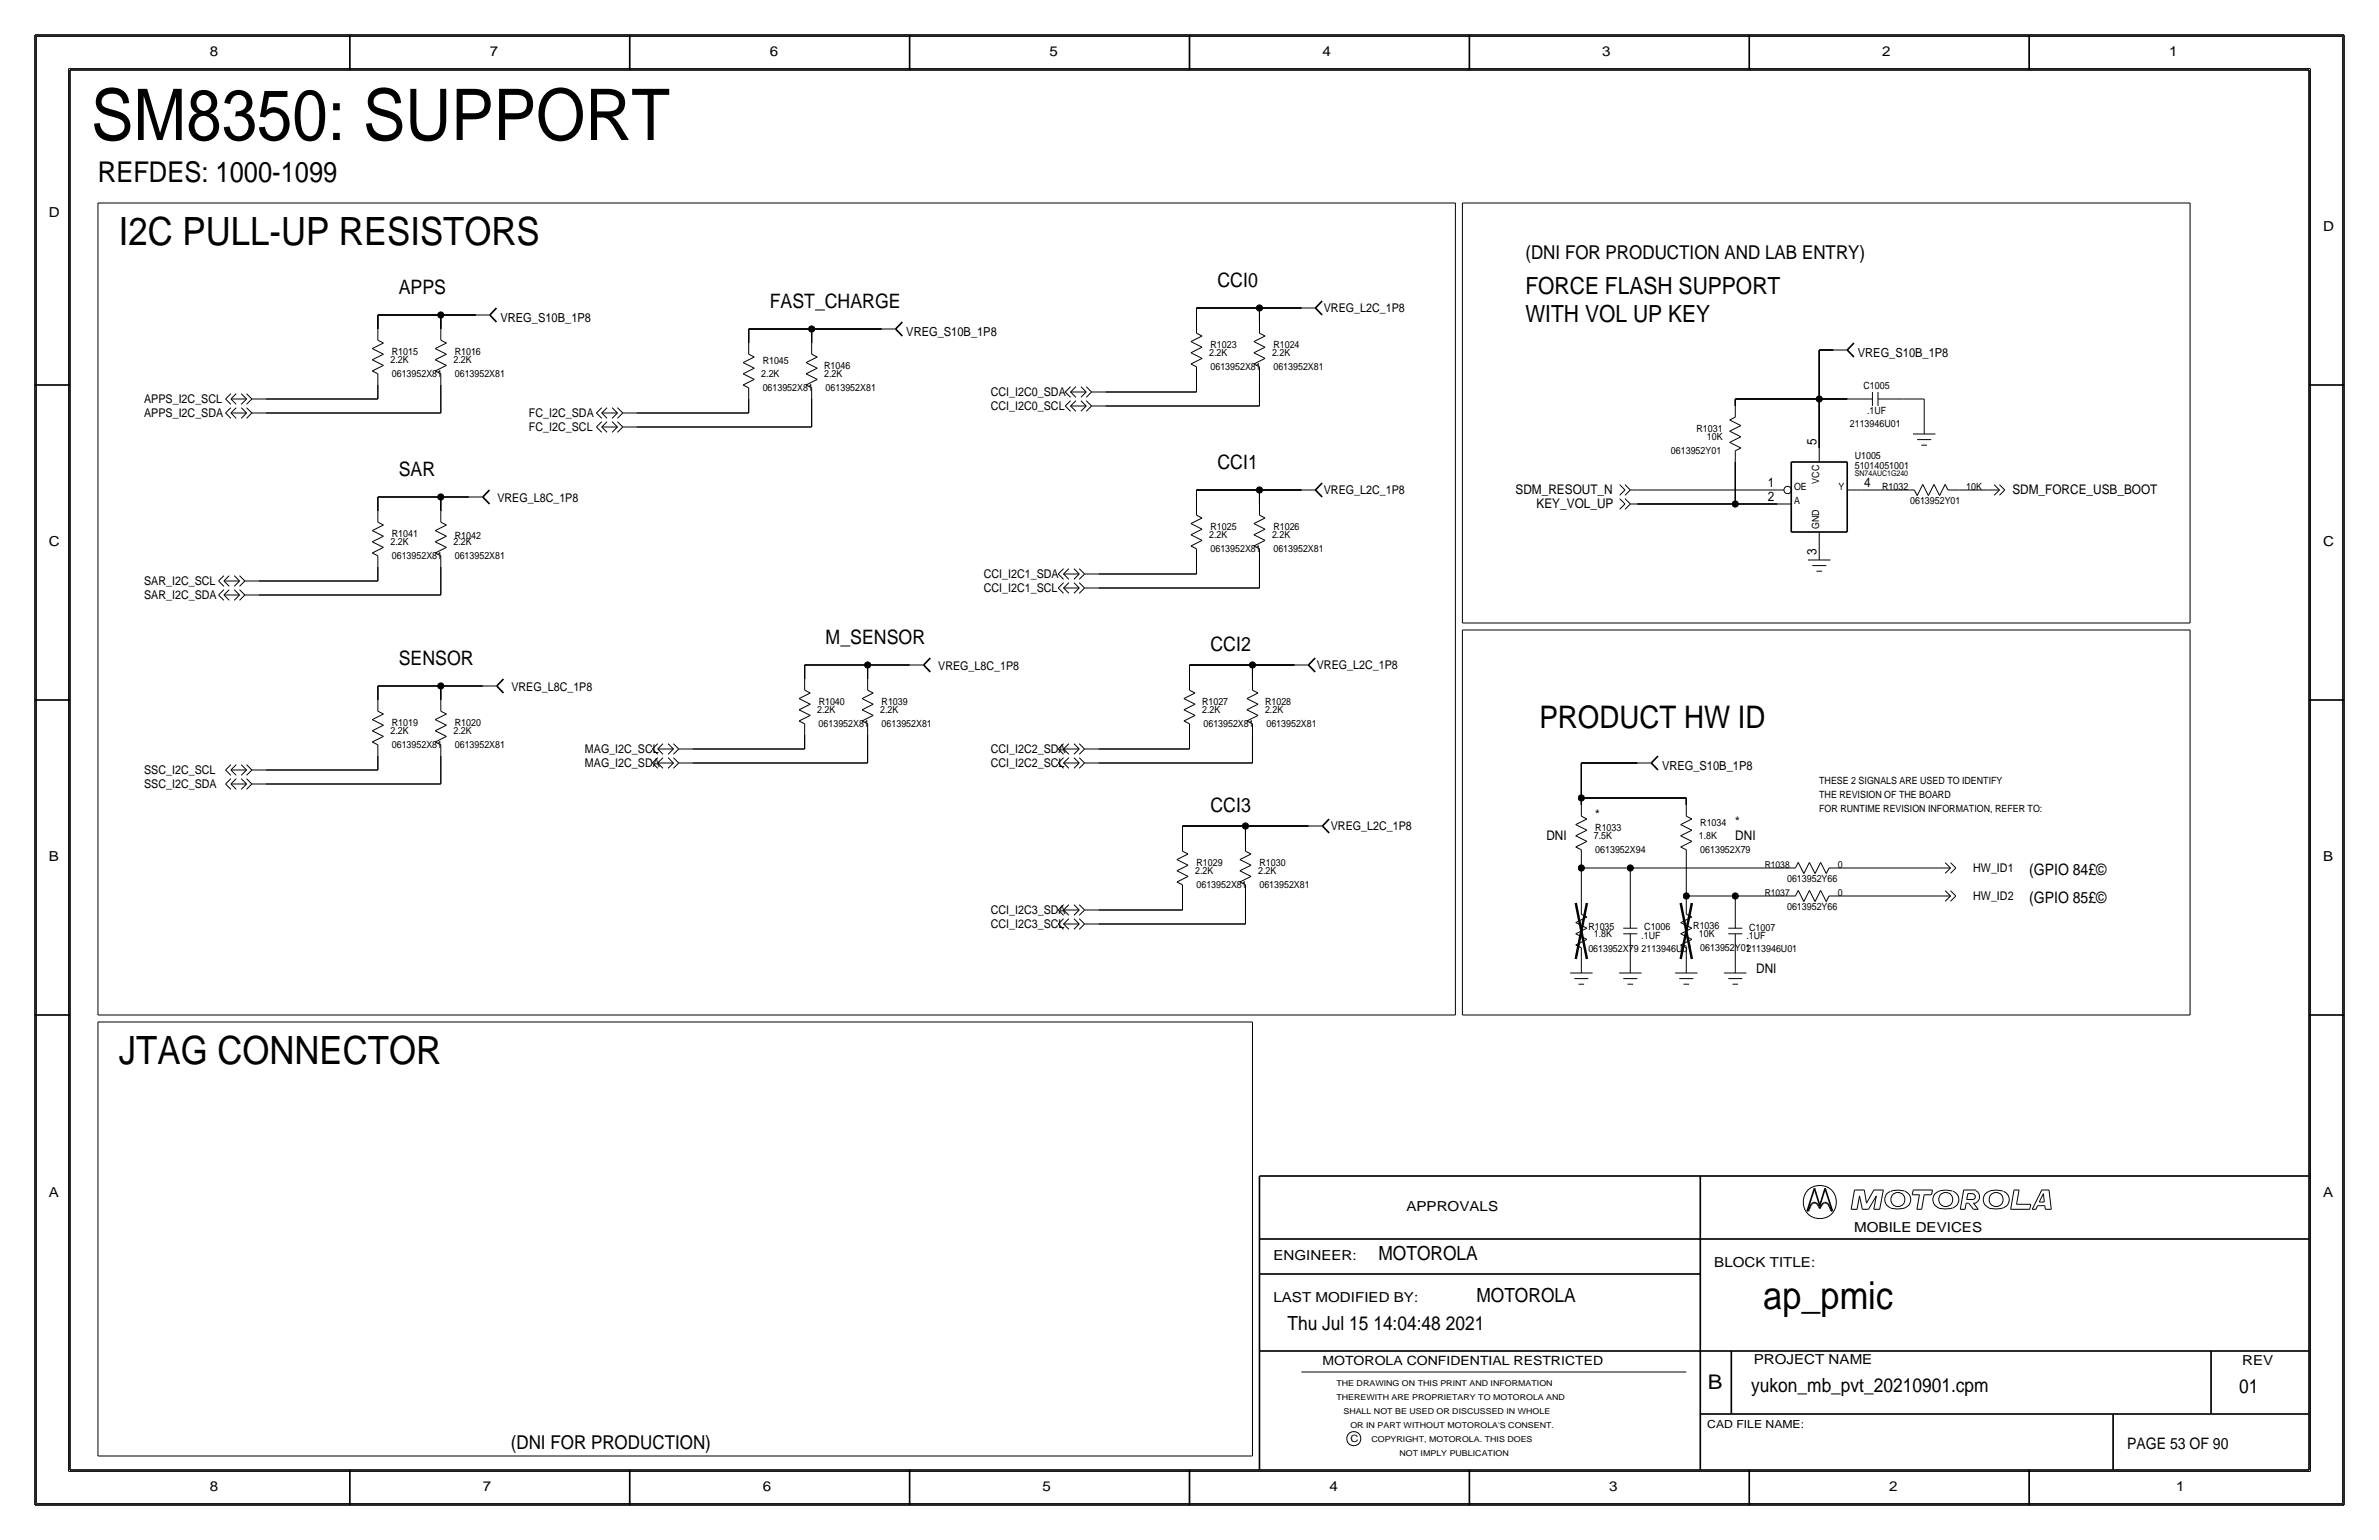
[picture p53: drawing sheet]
<svg xmlns="http://www.w3.org/2000/svg" width="432mm" height="279mm" viewBox="0 0 432 279" stroke-linecap="round" stroke-linejoin="round" font-family="sans-serif">
<defs><g id="words">
<text font-size="12.9" x="16.5" y="25.4">SM8350: SUPPORT</text>
<g font-size="7.1">
<text x="21.6" y="44.4">I2C PULL-UP RESISTORS</text>
<text x="21.6" y="193">JTAG CONNECTOR</text>
</g>
<text font-size="7" x="320" y="237.5">ap_pmic</text>
<text font-size="5.6" x="279.4" y="132.1">PRODUCT HW ID</text>
<text font-size="5.2" x="17.8" y="33">REFDES: 1000-1099</text>
<g font-size="4.3">
<text x="276.9" y="53.3">FORCE FLASH SUPPORT</text>
<text x="276.9" y="58.4">WITH VOL UP KEY</text>
</g>
<text font-size="3.7" x="310" y="252.1">B</text>
<g font-size="3.6">
<text x="72.4" y="53.3">APPS</text>
<text x="221" y="52.1">CCI0</text>
<text x="139.7" y="55.9">FAST_CHARGE</text>
<text x="72.4" y="86.4">SAR</text>
<text x="221" y="85.1">CCI1</text>
<text x="149.9" y="116.8">M_SENSOR</text>
<text x="219.7" y="118.1">CCI2</text>
<text x="72.4" y="120.6">SENSOR</text>
<text x="219.7" y="147.3">CCI3</text>
</g>
<g font-size="3.5">
<text x="276.9" y="47">(DNI FOR PRODUCTION AND LAB ENTRY)</text>
<text x="250.2" y="228.6">MOTOROLA</text>
<text x="268" y="236.2">MOTOROLA</text>
<text x="233.7" y="241.3">Thu Jul 15 14:04:48 2021</text>
<text x="317.9" y="252.6">yukon_mb_pvt_20210901.cpm</text>
<text x="406.4" y="252.7">01</text>
<text x="92.7" y="262.9">(DNI FOR PRODUCTION)</text>
</g>
<g font-size="2.9">
<text x="368.3" y="158.8">(GPIO 84£©</text>
<text x="368.3" y="163.8">(GPIO 85£©</text>
<text x="386.1" y="262.9">PAGE 53 OF 90</text>
</g>
<g font-size="2.5">
<text x="38.1" y="10.2">8</text>
<text x="88.9" y="10.2">7</text>
<text x="139.7" y="10.2">6</text>
<text x="190.5" y="10.2">5</text>
<text x="240" y="10.2">4</text>
<text x="290.8" y="10.2">3</text>
<text x="341.6" y="10.2">2</text>
<text x="393.7" y="10.2">1</text>
<text x="8.9" y="39.4">D</text>
<text x="421.6" y="41.9">D</text>
<text x="8.9" y="99.1">C</text>
<text x="421.6" y="99.1">C</text>
<text x="8.9" y="156.2">B</text>
<text x="421.6" y="156.2">B</text>
<text x="8.9" y="217.2">A</text>
<text x="255.3" y="219.7">APPROVALS</text>
<text x="421.6" y="217.2">A</text>
<text x="336.5" y="223.5">MOBILE DEVICES</text>
<text x="231.1" y="228.6">ENGINEER:</text>
<text x="311.1" y="229.9">BLOCK TITLE:</text>
<text x="231.1" y="236.2">LAST MODIFIED BY:</text>
<text x="318.3" y="247.5">PROJECT NAME</text>
<text x="407" y="247.6">REV</text>
<text x="38.1" y="270.5">8</text>
<text x="87.6" y="270.5">7</text>
<text x="138.4" y="270.5">6</text>
<text x="189.2" y="270.5">5</text>
<text x="241.3" y="270.5">4</text>
<text x="292.1" y="270.5">3</text>
<text x="342.9" y="270.5">2</text>
<text x="395" y="270.5">1</text>
</g>
<g font-size="2.4">
<text x="329.7" y="80.8" transform="rotate(-90 329.7 80.8)">5</text>
<text x="275.1" y="89.7">SDM_RESOUT_N</text>
<text x="320.9" y="88.4">1</text>
<text x="338.3" y="88.4">4</text>
<text x="365.3" y="89.7">SDM_FORCE_USB_BOOT</text>
<text x="278.9" y="92.2">KEY_VOL_UP</text>
<text x="320.9" y="90.9">2</text>
<text x="329.7" y="100.8" transform="rotate(-90 329.7 100.8)">3</text>
<text x="289.6" y="148.6">*</text>
<text x="315" y="149.9">*</text>
<text x="280.7" y="152.4">DNI</text>
<text x="315" y="152.4">DNI</text>
<text x="318.8" y="176.5">DNI</text>
</g>
<g font-size="2.3">
<text x="90.8" y="58.4">VREG_S10B_1P8</text>
<text x="164.5" y="61">VREG_S10B_1P8</text>
<text x="337.2" y="64.8">VREG_S10B_1P8</text>
<text x="301.7" y="139.7">VREG_S10B_1P8</text>
<text x="240" y="247.6">MOTOROLA CONFIDENTIAL RESTRICTED</text>
</g>
<g font-size="2.2">
<text x="240.3" y="56.6">VREG_L2C_1P8</text>
<text x="179.8" y="71.9">CCI_I2C0_SDA</text>
<text x="26.2" y="75.7">APPS_I2C_SDA</text>
<text x="26.2" y="73.2">APPS_I2C_SCL</text>
<text x="96" y="75.7">FC_I2C_SDA</text>
<text x="179.8" y="74.4">CCI_I2C0_SCL</text>
<text x="96" y="78.2">FC_I2C_SCL</text>
<text x="240.3" y="89.7">VREG_L2C_1P8</text>
<text x="90.3" y="91">VREG_L8C_1P8</text>
<text x="26.2" y="106.2">SAR_I2C_SCL</text>
<text x="178.6" y="107.4">CCI_I2C1_SCL</text>
<text x="178.6" y="104.9">CCI_I2C1_SDA</text>
<text x="26.2" y="108.7">SAR_I2C_SDA</text>
<text x="92.8" y="125.3">VREG_L8C_1P8</text>
<text x="170.3" y="121.5">VREG_L8C_1P8</text>
<text x="239" y="121.4">VREG_L2C_1P8</text>
<text x="106.2" y="136.7">MAG_I2C_SCL</text>
<text x="179.8" y="136.7">CCI_I2C2_SDA</text>
<text x="26.2" y="143">SSC_I2C_SDA</text>
<text x="26.2" y="140.5">SSC_I2C_SCL</text>
<text x="106.2" y="139.2">MAG_I2C_SDA</text>
<text x="179.8" y="139.2">CCI_I2C2_SCL</text>
<text x="241.6" y="150.6">VREG_L2C_1P8</text>
<text x="358.1" y="158.2">HW_ID1</text>
<text x="179.8" y="165.9">CCI_I2C3_SDA</text>
<text x="358.1" y="163.3">HW_ID2</text>
<text x="179.8" y="168.4">CCI_I2C3_SCL</text>
</g>
<text font-size="2" x="309.9" y="259.1">CAD FILE NAME:</text>
<g font-size="1.8">
<text x="70.9" y="65.9">2.2K</text>
<text x="71.1" y="64.4">R1015</text>
<text x="82.3" y="65.9">2.2K</text>
<text x="82.5" y="64.4">R1016</text>
<text x="219.5" y="64.6">2.2K</text>
<text x="219.7" y="63.1">R1023</text>
<text x="230.9" y="64.6">2.2K</text>
<text x="231.1" y="63.1">R1024</text>
<text x="71.1" y="68.4">0613952X81</text>
<text x="82.6" y="68.4">0613952X81</text>
<text x="138.2" y="68.4">2.2K</text>
<text x="138.4" y="71">0613952X81</text>
<text x="138.4" y="66">R1045</text>
<text x="149.6" y="67">R1046</text>
<text x="149.6" y="68.4">2.2K</text>
<text x="149.9" y="71">0613952X81</text>
<text x="219.7" y="67.2">0613952X81</text>
<text x="231.1" y="67.2">0613952X81</text>
<text x="338.2" y="70.6">C1005</text>
<text x="335.8" y="77.5">2113946U01</text>
<text x="338.9" y="75.2">.1UF</text>
<text x="303.3" y="82.4">0613952Y01</text>
<text x="307.9" y="78.4">R1031</text>
<text x="309.8" y="79.9">10K</text>
<text x="336.7" y="83.3">U1005</text>
<text x="325.6" y="88.9">OE</text>
<text x="330.2" y="87.7" transform="rotate(-90 330.2 87.7)">VCC</text>
<text x="333.7" y="88.9">Y</text>
<text x="336.7" y="85.1">51014051001</text>
<text x="341.6" y="88.9">R1032</text>
<text x="356.9" y="88.9">10K</text>
<text x="325.6" y="91.4">A</text>
<text x="346.7" y="91.4">0613952Y01</text>
<text x="70.9" y="98.9">2.2K</text>
<text x="71.1" y="101.4">0613952X81</text>
<text x="71.1" y="97.4">R1041</text>
<text x="82.3" y="98.9">2.2K</text>
<text x="82.5" y="101.4">0613952X81</text>
<text x="82.6" y="97.8">R1042</text>
<text x="219.5" y="97.6">2.2K</text>
<text x="219.7" y="100.2">0613952X81</text>
<text x="219.7" y="96.2">R1025</text>
<text x="230.9" y="97.6">2.2K</text>
<text x="231.1" y="100.2">0613952X81</text>
<text x="231.1" y="96.2">R1026</text>
<text x="330.2" y="96" transform="rotate(-90 330.2 96)">GND</text>
<text x="71.1" y="131.7">R1019</text>
<text x="82.6" y="131.7">R1020</text>
<text x="148.3" y="129.4">2.2K</text>
<text x="148.6" y="131.9">0613952X81</text>
<text x="148.6" y="127.9">R1040</text>
<text x="159.8" y="129.4">2.2K</text>
<text x="160" y="131.9">0613952X81</text>
<text x="160" y="127.9">R1039</text>
<text x="218.2" y="129.4">2.2K</text>
<text x="218.2" y="127.9">R1027</text>
<text x="218.4" y="131.9">0613952X81</text>
<text x="229.6" y="129.4">2.2K</text>
<text x="229.6" y="127.9">R1028</text>
<text x="229.9" y="131.9">0613952X81</text>
<text x="70.9" y="133.2">2.2K</text>
<text x="71.1" y="135.7">0613952X81</text>
<text x="82.3" y="133.2">2.2K</text>
<text x="82.6" y="135.7">0613952X81</text>
<text x="330.2" y="142.2">THESE 2 SIGNALS ARE USED TO IDENTIFY</text>
<text x="308.6" y="149.9">R1034</text>
<text x="330.2" y="144.8">THE REVISION OF THE BOARD</text>
<text x="330.2" y="147.3">FOR RUNTIME REVISION INFORMATION, REFER TO:</text>
<text x="289.3" y="152.2">7.5K</text>
<text x="289.6" y="154.8">0613952X94</text>
<text x="289.6" y="150.8">R1033</text>
<text x="308.4" y="152.2">1.8K</text>
<text x="308.6" y="154.8">0613952X79</text>
<text x="216.9" y="158.6">2.2K</text>
<text x="217.2" y="161.1">0613952X81</text>
<text x="217.2" y="157.1">R1029</text>
<text x="228.3" y="158.6">2.2K</text>
<text x="228.6" y="161.1">0613952X81</text>
<text x="228.6" y="157.1">R1030</text>
<text x="324.4" y="160">0613952Y66</text>
<text x="333.6" y="157.5">0</text>
<text x="324.4" y="165.1">0613952Y66</text>
<text x="333.6" y="162.6">0</text>
<text x="288.3" y="168.7">R1035</text>
<text x="288.3" y="172.7">0613952X79</text>
<text x="289.3" y="170">1.8K</text>
<text x="297.9" y="172.7">2113946U01</text>
<text x="297.9" y="170.4">.1UF</text>
<text x="298.5" y="168.7">C1006</text>
<text x="307.3" y="168.6">R1036</text>
<text x="308.4" y="170">10K</text>
<text x="308.6" y="172.6">0613952Y012113946U01</text>
<text x="317" y="170.4">.1UF</text>
<text x="317.5" y="168.9">C1007</text>
<text x="245.1" y="261.6">C</text>
</g>
<g font-size="1.7">
<text x="320.3" y="157.5">R1038</text>
<text x="320.3" y="162.6">R1037</text>
</g>
<g font-size="1.5">
<text x="242.6" y="251.5">THE DRAWING ON THIS PRINT AND INFORMATION</text>
<text x="242.6" y="254">THEREWITH ARE PROPRIETARY TO MOTOROLA AND</text>
<text x="243.8" y="256.5">SHALL NOT BE USED OR DISCUSSED IN WHOLE</text>
<text x="245.1" y="259.1">OR IN PART WITHOUT MOTOROLA'S CONSENT.</text>
<text x="248.9" y="261.6">COPYRIGHT, MOTOROLA. THIS DOES</text>
<text x="254" y="264.2">NOT IMPLY PUBLICATION</text>
</g>
<text font-size="1.4" x="336.7" y="86.4">SN74AUC1G240</text>
</g></defs>
<!-- layer: Nets -->
<g fill="none" stroke="#000" stroke-width=".18">
<path d="M17.8 36.8h246.4zM17.8 36.8v147.4zM264.2 36.8v147.3zM265.4 36.8v76.2zM265.4 36.8h132.1zM397.5 36.8v76.2zM68.6 57.2v2.5zM68.6 57.2h11.4zM80 57.2v2.5zM80 57.2h6.4zM135.9 59.7v2.5zM135.9 59.7h11.4z"/>
<path d="M147.3 59.7v2.5zM147.3 59.7h12.7zM217.2 55.9v2.5zM217.2 55.9h11.4zM228.6 55.9h7.6zM228.6 55.9v2.5zM48.3 74.9h31.7zM48.3 72.4h20.3zM68.6 69.8v2.6zM80 69.8v5.1zM115.6 77.5h31.7zM115.6 74.9h20.3z"/>
<path d="M135.9 72.4v2.5zM147.3 72.4v5.1zM200.7 71.1h16.5zM200.7 73.7h27.9zM217.2 68.6v2.5zM228.6 68.6v5.1zM315 72.4v1.3zM315 72.4h15.2zM330.2 63.5h2.5zM330.2 72.4v8.9zM330.2 72.4h5.1zM330.2 63.5v8.9z"/>
<path d="M345.4 72.4h3.9zM349.2 72.4v3.8zM68.6 90.2v2.5zM68.6 90.2h11.4zM80 90.2h5.1zM80 90.2v2.5zM217.2 88.9v2.5zM217.2 88.9h11.4zM228.6 88.9h7.6zM228.6 88.9v2.5zM297.2 88.9h25.4zM297.2 91.4h17.8z"/>
<path d="M315 91.4h7.6zM315 83.8v7.6zM337.8 88.9h7.6zM355.6 88.9h5.1zM47 105.4h21.6zM47 107.9h33zM68.6 102.9v2.5zM80 102.9v5.1zM199.4 104.1h17.8zM199.4 106.7h29.2zM217.2 101.6v2.5zM228.6 101.6v5.1z"/>
<path d="M265.4 114.3v69.8zM265.4 113h132.1zM265.4 114.3h132.1zM397.5 114.3v69.8zM48.3 139.7h20.3zM68.6 124.5v2.5zM68.6 124.5h11.4zM68.6 137.2v2.5zM80 124.5h7.6zM80 124.5v2.5zM80 137.2v5zM125.7 135.9h20.3z"/>
<path d="M125.7 138.4h31.8zM146 120.7v2.5zM146 120.7h11.5zM146 133.3v2.6zM157.5 120.7v2.5zM157.5 133.3v5.1zM157.5 120.7h7.6zM199.4 135.9h16.5zM199.4 138.4h27.9zM215.9 120.7v2.5zM215.9 120.7h11.4zM215.9 133.3v2.6z"/>
<path d="M227.3 120.7h7.6zM227.3 120.7v2.5zM227.3 133.3v5.1zM287 138.4h10.2zM287 138.4v6.4zM48.3 142.2h31.7zM214.6 149.9v2.5zM214.6 149.9h11.5zM226.1 149.9v2.5zM226.1 149.9h11.4zM287 144.8v1.2zM287 144.8h19.1z"/>
<path d="M287 157.5v6.3zM287 156.2v1.3zM287 157.5h8.9zM295.9 157.5v6.3zM295.9 157.5h27.9zM306.1 144.8v1.2zM306.1 156.2v6.4zM334 157.5h17.8zM199.4 165.1h15.2zM199.4 167.6h26.7zM214.6 162.6v2.5zM226.1 162.6v5z"/>
<path d="M306.1 162.6v1.2zM306.1 162.6h8.9zM315 162.6v1.2zM315 162.6h8.8zM334 162.6h17.8zM17.8 184.1h246.4zM17.8 185.4v78.8zM17.8 185.4h209.5zM227.3 185.4v78.8zM265.4 184.1h132.1zM17.8 264.2h209.5z"/>
</g>
<g fill="#000" stroke="#000" stroke-width=".18">
<circle cx="80" cy="57.1" r=".56"/>
<circle cx="147.3" cy="59.7" r=".56"/>
<circle cx="228.6" cy="55.9" r=".56"/>
<circle cx="330.2" cy="72.4" r=".56"/>
<circle cx="80" cy="90.2" r=".56"/>
<circle cx="228.6" cy="88.9" r=".56"/>
<circle cx="315" cy="91.4" r=".56"/>
<circle cx="80" cy="124.5" r=".56"/>
<circle cx="157.5" cy="120.6" r=".56"/>
<circle cx="227.3" cy="120.6" r=".56"/>
<circle cx="226.1" cy="149.9" r=".56"/>
<circle cx="287" cy="157.5" r=".56"/>
<circle cx="287" cy="144.8" r=".56"/>
<circle cx="295.9" cy="157.5" r=".56"/>
<circle cx="306.1" cy="162.6" r=".56"/>
<circle cx="315" cy="162.6" r=".56"/>
</g>
<!-- layer: Components -->
<g fill="none" stroke="#000" stroke-width=".18">
<path d="M68.6 59.7v2zM80 59.7v2zM86.4 57.2h2.5zM160 59.7h2.6zM217.2 58.4v2.1zM228.6 58.4v2.1zM236.2 55.9h2.6zM40.9 72.4l1 1zM40.9 72.4l1-1zM40.9 74.9l1 1zM40.9 74.9l1-.9zM41.9 72.4h2.9z"/>
<path d="M41.9 74.9h2.9zM41.9 72.4l1 1zM41.9 74.9l1 1zM41.9 72.4l1-1zM41.9 74.9l1-.9zM43.8 73.4l1-1zM43.8 71.4l1 1zM43.8 75.9l1-1zM43.8 74l1 .9zM44.8 73.4l.9-1zM44.8 75.9l.9-1zM44.8 71.4l.9 1z"/>
<path d="M44.8 74l.9 .9zM45.7 72.4h2.6zM45.7 74.9h2.6zM67.6 63.2l2 1.1zM67.6 67.3l2-1zM67.6 65.3l2-1zM67.6 65.3l2 1zM67.6 63.2l2-1zM67.6 67.3l1 .5zM68.6 67.8v2zM68.6 61.7l1 .5zM79 63.2l2 1.1z"/>
<path d="M79 67.3l2-1zM79 65.3l2-1zM79 65.3l2 1zM79 63.2l2-1zM79 67.3l1 .5zM80 61.7l1 .5zM80 67.8v2zM108.3 74.9l.9 1zM108.3 77.5l.9 .9zM108.3 74.9l.9-.9zM108.3 77.5l.9-1zM109.2 74.9l1 1z"/>
<path d="M109.2 77.5l1 .9zM109.2 74.9h2.9zM109.2 77.5h2.9zM109.2 74.9l1-.9zM109.2 77.5l1-1zM111.1 74l1 .9zM111.1 76.5l1 1zM111.1 75.9l1-1zM111.1 78.4l1-.9zM112.1 74l.9 .9zM112.1 76.5l.9 1zM112.1 75.9l.9-1z"/>
<path d="M112.1 78.4l.9-.9zM113 74.9h2.6zM113 77.5h2.6zM134.9 65.8l2 1zM134.9 69.8l2-1zM134.9 67.8l2-1zM134.9 67.8l2 1zM134.9 65.8l2-1zM134.9 69.8l1 .6zM135.9 64.3l1 .5zM135.9 62.2v2.1zM135.9 70.4v2z"/>
<path d="M146.3 67.8l2-1zM146.3 67.8l2 1zM146.3 65.8l2-1zM146.3 69.8l1 .6zM146.3 65.8l2 1zM146.3 69.8l2-1zM147.3 62.2v2.1zM147.3 70.4v2zM147.3 64.3l1 .5zM193.3 71.1l1 1zM193.3 73.7l1 .9zM193.3 71.1l1-.9z"/>
<path d="M193.3 73.7l1-1zM194.3 71.1l1-.9zM194.3 73.7l1-1zM194.3 71.1l1 1zM194.3 73.7l1 .9zM194.3 71.1h2.9zM194.3 73.7h2.9zM196.2 72.1l1-1zM196.2 74.6l1-.9zM196.2 70.2l1 .9zM196.2 72.7l1 1zM197.2 70.2l.9 .9z"/>
<path d="M197.2 72.7l.9 1zM197.2 72.1l.9-1zM197.2 74.6l.9-.9zM198.1 71.1h2.6zM198.1 73.7h2.6zM216.2 64l2-1zM216.2 64l2 1zM216.2 62l2-1zM216.2 66l1 .5zM216.2 62l2 1zM216.2 66l2-1zM217.2 66.5v2.1z"/>
<path d="M217.2 60.5l1 .5zM227.6 64l2-1zM227.6 64l2 1zM227.6 62l2-1zM227.6 66l1 .5zM227.6 62l2 1zM227.6 66l2-1zM228.6 66.5v2.1zM228.6 60.5l1 .5zM313.9 78.2l2.1-1zM313.9 76.2l1.1-.5zM313.9 78.2l2.1 1z"/>
<path d="M313.9 76.2l2.1 1zM315 73.7v2zM332.7 63.5h2.6zM335.3 72.4h4.6zM339.9 71.1v2.6zM340.9 72.4h4.5zM340.9 71.1v2.6zM347.2 78.7h4.1zM348 79.8h2.5zM349.2 76.2v2.5zM67.6 96.3l2 1zM67.6 98.3l2-1z"/>
<path d="M67.6 98.3l2 1zM67.6 96.3l2-1zM68.6 92.7v2zM68.6 94.7l1 .5zM79 96.3l2 1zM79 98.3l2-1zM79 98.3l2 1zM79 96.3l2-1zM80 94.7l1 .5zM80 92.7v2zM85.1 90.2h2.5zM216.2 97l2-1z"/>
<path d="M216.2 97l2 1zM216.2 95l2-1zM216.2 99.1l1 .5zM216.2 95l2 1zM216.2 99.1l2-1.1zM217.2 91.4v2.1zM217.2 99.6v2zM217.2 93.5l1 .5zM227.6 97l2-1zM227.6 97l2 1zM227.6 95l2-1zM227.6 99.1l1 .5z"/>
<path d="M227.6 95l2 1zM227.6 99.1l2-1.1zM228.6 91.4v2.1zM228.6 99.6v2zM228.6 93.5l1 .5zM236.2 88.9h2.6zM294 90.5l.9 .9zM294 87.9l.9 1zM294.9 92.4l1-1zM294.9 89.9l1-1zM294.9 91.4l-.9 1zM294.9 90.5l1 .9z"/>
<path d="M294.9 88.9l-.9 1zM294.9 87.9l1 1zM295.9 91.4h1.3zM295.9 88.9h1.3zM313.9 80.3l2.1 1zM313.9 80.3l2.1-1.1zM315 81.8v2zM315 81.8l1-.5zM322.6 91.4h2.5zM322.6 88.9h1.2zM330.2 99.1v2.5zM330.2 96.5v2.6z"/>
<path d="M330.2 81.3v2.5zM335.3 88.9h2.5zM345.4 88.9h2.1zM347.5 88.9l.5 1zM348.7 80.8h1.1zM349 87.9l1 2zM349 87.9l-1 2zM351 87.9l-1 2zM351 87.9l1 2zM353.1 87.9l-1.1 2zM353.1 87.9l.5 1zM353.6 88.9h2z"/>
<path d="M360.7 88.9h2.2zM361.9 89.9l1-1zM362 87.9l.9 1zM362.9 87.9l1 1zM362.9 89.9l1-1zM39.7 107.9l.9 1zM39.7 107.9l.9-.9zM39.7 105.4l.9 1zM39.7 105.4l.9-1zM40.6 107.9l1 1zM40.6 105.4l1 1zM40.6 107.9l1-.9z"/>
<path d="M40.6 105.4l1-1zM40.6 107.9h2.9zM40.6 105.4h2.9zM42.5 107l1 .9zM42.5 104.4l1 1zM42.5 108.9l1-1zM42.5 106.4l1-1zM43.5 108.9l.9-1zM43.5 107l.9 .9zM43.5 106.4l.9-1zM43.5 104.4l.9 1zM44.4 107.9h2.6z"/>
<path d="M44.4 105.4h2.6zM67.6 100.3l2-1zM67.6 100.3l1 .5zM68.6 100.8v2.1zM79 100.3l2-1zM79 100.3l1 .5zM80 100.8v2.1zM192.1 106.7l.9-1zM192.1 104.1l.9-.9zM192.1 106.7l.9 .9zM192.1 104.1l.9 1zM193 106.7l1 .9z"/>
<path d="M193 104.1l1 1zM193 106.7h2.9zM193 104.1h2.9zM193 106.7l1-1zM193 104.1l1-.9zM194.9 105.7l1 1zM194.9 103.2l1 .9zM194.9 107.6l1-.9zM194.9 105.1l1-1zM195.9 107.6l.9-.9zM195.9 105.1l.9-1zM195.9 105.7l.9 1z"/>
<path d="M195.9 103.2l.9 .9zM196.9 106.7h2.5zM196.9 104.1h2.5zM328.2 101.6h4zM328.9 102.6h2.6zM329.7 103.6h1zM40.9 139.7l1 1zM40.9 139.7l1-1zM41.9 139.7h2.9zM41.9 139.7l1 1zM41.9 139.7l1-1zM43.8 138.7l1 1z"/>
<path d="M44.8 138.7l.9 1zM45.7 139.7h2.6zM67.6 130.6l2 1zM67.6 134.6l2-1zM67.6 132.6l2-1zM67.6 132.6l2 1zM67.6 130.6l2-1.1zM67.6 134.6l1 .5zM68.6 127v2zM68.6 135.1v2.1zM68.6 129l1 .5zM79 130.6l2 1z"/>
<path d="M79 134.6l2-1zM79 132.6l2-1zM79 132.6l2 1zM79 130.6l2-1.1zM79 134.6l1 .5zM80 129l1 .5zM80 127v2zM80 135.1v2.1zM87.6 124.5h2.6zM118.4 138.4l1 1zM118.4 135.9l1 1zM118.4 138.4l1-.9z"/>
<path d="M118.4 135.9l1-1zM119.4 138.4l.9 1zM119.4 135.9l.9 1zM119.4 138.4h2.8zM119.4 135.9h2.8zM119.4 138.4l.9-.9zM119.4 135.9l.9-1zM121.3 137.5l.9 .9zM121.3 134.9l.9 1zM121.3 139.4l.9-1zM121.3 136.9l.9-1zM122.2 139.4l1-1z"/>
<path d="M122.2 136.9l1-1zM122.2 137.5l1 .9zM122.2 134.9l1 1zM123.2 138.4h2.5zM123.2 135.9h2.5zM145 128.8l2.1-1zM145 128.8l2.1 1zM145 126.7l2.1-1zM145 130.8l1 .5zM145 126.7l2.1 1.1zM145 130.8l2.1-1zM146 123.2v2z"/>
<path d="M146 131.3v2zM146.1 125.2l1 .5zM156.5 128.8l2-1zM156.5 128.8l2 1zM156.5 126.7l2-1zM156.5 130.8l1 .5zM156.5 126.7l2 1.1zM156.5 130.8l2-1zM157.5 123.2v2zM157.5 131.3v2zM157.5 125.2l1 .5zM165.1 120.7h2.5z"/>
<path d="M192.1 138.4l.9-.9zM192.1 135.9l.9-1zM192.1 138.4l.9 1zM192.1 135.9l.9 1zM193 138.4l1 1zM193 135.9l1 1zM193 138.4h2.9zM193 135.9h2.9zM193 138.4l1-.9zM193 135.9l1-1zM194.9 137.5l1 .9zM194.9 134.9l1 1z"/>
<path d="M194.9 139.4l1-1zM194.9 136.9l1-1zM195.9 139.4l.9-1zM195.9 136.9l.9-1zM195.9 137.5l.9 .9zM195.9 134.9l.9 1zM196.9 138.4h2.5zM196.9 135.9h2.5zM214.9 128.8l2-1zM214.9 128.8l2 1zM214.9 126.7l2-1zM214.9 130.8l1 .5z"/>
<path d="M214.9 126.7l2 1.1zM214.9 130.8l2-1zM215.9 123.2v2zM215.9 131.3v2zM215.9 125.2l1 .5zM226.3 128.8l2-1zM226.3 128.8l2 1zM226.3 126.7l2-1zM226.3 130.8l1 .5zM226.3 126.7l2 1.1zM226.3 130.8l2-1zM227.3 123.2v2z"/>
<path d="M227.3 131.3v2zM227.3 125.2l1 .5zM234.9 120.7h2.6zM297.2 138.4h2.5zM40.9 142.2l1 1zM40.9 142.2l1-.9zM41.9 142.2h2.9zM41.9 142.2l1 1zM41.9 142.2l1-.9zM43.8 140.7l1-1zM43.8 143.2l1-1zM43.8 141.3l1 .9z"/>
<path d="M44.8 140.7l.9-1zM44.8 143.2l.9-1zM44.8 141.3l.9 .9zM45.7 142.2h2.6zM213.6 158l2-1zM213.6 158l2 1zM213.6 156l2-1.1zM213.6 156l2 1zM214.6 152.4v2zM214.6 154.4l1 .5zM225 158l2.1-1zM225 158l2.1 1z"/>
<path d="M225 156l2.1-1.1zM225 156l2.1 1zM226.1 152.4v2zM226.1 154.4l1 .5zM237.5 149.9h2.5zM286 151.6l2-1zM286 151.6l2 1.1zM286 149.6l2-1zM286 153.7l1 .5zM286 149.6l2 1zM286 153.7l2-1zM287 146.1v2z"/>
<path d="M287 154.2v2zM287 148.1l1 .5zM305.1 151.6l2-1zM305.1 151.6l2 1.1zM305.1 149.6l2-1zM305.1 153.7l1 .5zM305.1 149.6l2 1zM305.1 153.7l2-1zM306.1 146.1v2zM306.1 154.2v2zM306.1 148.1l1 .5zM323.9 157.5h2z"/>
<path d="M326.4 156.5l-.5 1zM326.4 156.5l1 2zM328.4 156.5l-1 2zM328.4 156.5l1 2zM330.5 156.5l1 2zM330.5 156.5l-1.1 2zM332 157.5l-.5 1zM332 157.5h2zM351.8 157.5h2.2zM353.1 158.4l.9-.9zM353.1 156.5l.9 1zM354 156.5l1 1z"/>
<path d="M354 158.4l1-.9zM192.1 165.1l.9-1zM192.1 167.6l.9-.9zM192.1 165.1l.9 1zM192.1 167.6l.9 1zM193 165.1l1 1zM193 167.6l1 1zM193 165.1h2.9zM193 167.6h2.9zM193 165.1l1-1zM193 167.6l1-.9zM194.9 164.1l1 1z"/>
<path d="M194.9 166.7l1 .9zM194.9 166.1l1-1zM194.9 168.6l1-1zM195.9 166.1l.9-1zM195.9 168.6l.9-1zM195.9 164.1l.9 1zM195.9 166.7l.9 .9zM196.9 165.1h2.5zM196.9 167.6h2.5zM213.6 160l1 .5zM213.6 160l2-1zM214.6 160.5v2.1z"/>
<path d="M225 160l1.1 .5zM225 160l2.1-1zM226.1 160.5v2.1zM285 176.5h4.1zM285.8 177.5h2.5zM286 169.4l2-1zM286 169.4l2 1zM286 167.4l2-1zM286 171.4l1 .6zM286 167.4l2 1zM286 171.4l2-1zM286.5 178.6h1z"/>
<path d="M287 174v2.5zM287 163.8v2.1zM287 172v2zM287 165.9l1 .5zM293.9 176.5h4zM294.6 169.4h2.6zM294.6 177.5h2.6zM294.6 168.4h2.6zM295.4 178.6h1zM295.9 174v2.5zM295.9 169.4v4.6zM295.9 163.8v4.6z"/>
<path d="M304 176.5h4.1zM304.8 177.5h2.5zM305.1 169.4l2-1zM305.1 169.4l2 1zM305.1 167.4l2-1zM305.1 171.4l1 .6zM305.1 167.4l2 1zM305.1 171.4l2-1zM305.6 178.6h1zM306.1 174v2.5zM306.1 163.8v2.1zM306.1 172v2z"/>
<path d="M306.1 165.9l1 .5zM312.9 176.5h4.1zM313.7 169.4h2.5zM313.7 177.5h2.5zM313.7 168.4h2.5zM314.5 178.6h1zM315 174v2.5zM315 169.4v4.6zM315 163.8v4.6zM323.9 162.6h2zM326.4 161.5l-.5 1.1zM326.4 161.5l1 2.1z"/>
<path d="M328.4 161.5l-1 2.1zM328.4 161.5l1 2.1zM330.5 161.5l1 2.1zM330.5 161.5l-1.1 2.1zM332 162.6l-.5 1zM332 162.6h2zM351.8 162.6h2.2zM353.1 163.5l.9-.9zM353.1 161.6l.9 1zM354 161.6l1 1zM354 163.5l1-.9z"/>
<circle cx="324.5" cy="88.9" r=".67"/>
</g>
<g fill="none" stroke="#000" stroke-width=".3">
<path d="M88.9 57.2l1.2 1.2zM90.1 55.9l-1.2 1.3zM162.6 59.7l1.2 1.3zM163.8 58.4l-1.2 1.3zM238.8 55.9l1.2 1.3zM240 54.6l-1.2 1.3zM335.3 63.5l1.2 1.3zM336.5 62.2l-1.2 1.3zM87.6 90.2l1.2 1.2zM88.8 88.9l-1.2 1.3zM238.8 88.9l1.2 1.3zM240 87.6l-1.2 1.3z"/>
<path d="M325.1 96.5h10.2zM325.1 83.8h10.2zM325.1 83.8v12.7zM335.3 83.8v12.7zM168.9 119.4l-1.3 1.2zM238.7 119.4l-1.2 1.2zM90.2 124.5l1.2 1.2zM91.4 123.2l-1.2 1.3zM167.6 120.7l1.3 1.2zM237.5 120.7l1.2 1.2zM299.7 138.4l1.2 1.3zM300.9 137.2l-1.2 1.2z"/>
<path d="M240 149.9l1.2 1.2zM241.2 148.6l-1.2 1.3z"/>
</g>
<path d="M286 163.8l2 10.2zM288 163.8l-2 10.2zM305.1 163.8l2 10.2zM307.1 163.8l-2 10.2z" fill="none" stroke="#000" stroke-width=".45"/>
<!-- layer: Page Border and Title Block -->
<g fill="none" stroke="#000" stroke-width=".3">
<path d="M6.3 6.4v266.7zM6.4 6.4h419zM12.7 12.7h406.4zM12.7 12.7v254zM63.5 6.4v6.3zM114.3 6.4v6.3zM165.1 6.4v6.3zM215.9 6.3v6.4zM266.7 6.4v6.3zM317.5 6.4v6.3zM368.3 6.4v6.3zM419.1 12.7v254z"/>
<path d="M425.4 6.4v266.7zM6.3 69.8h6.4zM419.1 69.8h6.3zM6.3 127h6.4zM419.1 127h6.3zM6.3 184.1h6.4zM419.1 184.1h6.3zM228.6 213.4v53.3zM228.6 213.4h190.5zM308.6 213.4v53.3zM328 219.7h.2zM328.4 219.4l-.2 .3z"/>
<path d="M328.6 218.8l-.2 .6zM328.8 218.5l-.2 .3zM329 218.3l.2-.1zM329 218.3l-.2 .2zM329.2 218.2h.2zM329.3 215.6l-1.3 4.1zM329.3 215.6l1 3.1zM329.4 218.2l.2 .1zM329.6 218.3l.3 .2zM329.9 218.5l.2 .3zM330.1 218.8l.2 .5zM330.5 218.8l-.2 .5z"/>
<path d="M330.8 218.5l-.3 .3zM331 218.3l-.2 .2zM331 218.3l.2-.1zM331.2 218.2h.2zM331.3 215.6l1.3 4.1zM331.3 215.6l-1 3.1zM331.4 218.2l.2 .1zM331.6 218.3l.2 .2zM331.8 218.5l.2 .3zM332 218.8l.3 .6zM332.3 219.4l.1 .3zM332.4 219.7h.2z"/>
<path d="M228.6 231.1h80zM228.6 224.8h190.5zM228.6 245.1h190.5zM308.6 256.5h110.5zM314.2 245.1v11.4zM383.5 256.5v10.2zM401.3 245.1v11.4zM6.4 273h419zM12.7 266.7h406.4zM63.5 266.7v6.4zM114.3 266.7v6.4zM165.1 266.7v6.4z"/>
<path d="M215.9 266.7v6.3zM266.7 266.7v6.4zM317.5 266.7v6.4zM368.3 266.7v6.4z"/>
</g>
<g fill="none" stroke="#000" stroke-width=".18">
<path d="M6.6 6.6h418.6zM6.6 6.6v266.2zM12.4 12.4v254.6zM12.4 12.4h407zM419.4 12.4v254.6zM425.2 6.6v266.2zM336 219.4h1.1zM336.6 215.9h1.8zM336.6 215.9l-.6 3.5zM337.5 217l-.4 2.4zM337.5 217l.5 2.4zM338 219.4h1.1z"/>
<path d="M338.4 215.9l.4 2.4zM340.1 219.4h1.1zM340.1 215.9h1.7zM340.1 215.9l-1.3 2.4zM340.6 217l-1.5 2.4zM340.6 217l-.5 2.4zM341.8 215.9l-.6 3.5zM343.1 216.2a1.6 1.6 0 0 0-1 1.5 1.6 1.6 0 0 0 1.1 1.5M345.7 216.1h-.2a4 4 0 0 0-2.3 .1M345.7 216.2a1.59 1.59 0 0 1 1.1 1.5 1.59 1.59 0 0 1-1.1 1.5 5.1 5.1 0 0 1-2.5 0M347.1 216.8h1.3zM347.3 215.9l-.2 .9z"/>
<path d="M347.3 215.9h3.5zM347.9 219.4h.9zM348.4 216.8l-.5 2.6zM349.2 216.8l-.4 2.6zM349.2 216.8h1.4zM350.8 215.9l-.2 .9zM354.4 216.1a3.1 3.1 0 0 0-3.3 .7 1.62 1.62 0 0 0 .8 2.4M354.4 219.2a5.1 5.1 0 0 1-2.5 0M354.5 216.2a1.59 1.59 0 0 1 1 1.5 1.59 1.59 0 0 1-1 1.5M355.8 219.4h.9zM356.4 215.9h2.2zM356.4 215.9l-.6 3.5z"/>
<path d="M356.9 218.3l-.2 1.1zM356.9 218.3h.4zM357 217.6h1.2zM357.2 216.6l-.2 1zM357.2 216.6h1zM357.3 218.3l.9 1.1zM358.1 216.7a.5 .5 0 0 1 .4 .4 .5 .5 0 0 1-.4 .5M358.2 218.3l.9 1.1zM358.2 218.3h.4zM358.2 219.4h.9zM358.5 216a1.24 1.24 0 0 1 .8 1.1 1.24 1.24 0 0 1-.8 1.2M363.5 216.1a3.1 3.1 0 0 0-3.3 .7 1.62 1.62 0 0 0 .8 2.4"/>
<path d="M363.6 219.2a5.1 5.1 0 0 1-2.6 0M363.6 216.2a1.59 1.59 0 0 1 1.1 1.5 1.59 1.59 0 0 1-1.1 1.5M364.9 219.4h3.5zM365.6 215.9l-.7 3.5zM365.6 215.9h.9zM366 218.5h2.6zM366.5 215.9l-.5 2.6zM368.6 218.5l-.2 .9zM368.9 219.4h.6zM369.8 218.7h1.3zM369.8 218.7l-.3 .7zM370.1 218.1h.9z"/>
<path d="M370.6 215.9l-1.7 3.5zM370.6 215.9h1.3zM370.9 216.6l-.8 1.5zM370.9 216.6l.1 1.5zM371.1 218.7l.1 .7zM371.2 219.4h1.1zM371.9 215.9l.4 3.5zM236.2 248.9h69.9zM6.6 272.8h418.6zM12.4 267h407z"/>
<circle cx="330.3" cy="218.1" r="3"/>
<circle cx="344.5" cy="217.6" r="1.28"/>
<circle cx="353.2" cy="217.6" r="1.28"/>
<circle cx="362.3" cy="217.6" r="1.28"/>
<circle cx="245.7" cy="261" r="1.28"/>
</g>
<use href="#words"/>
</svg>
